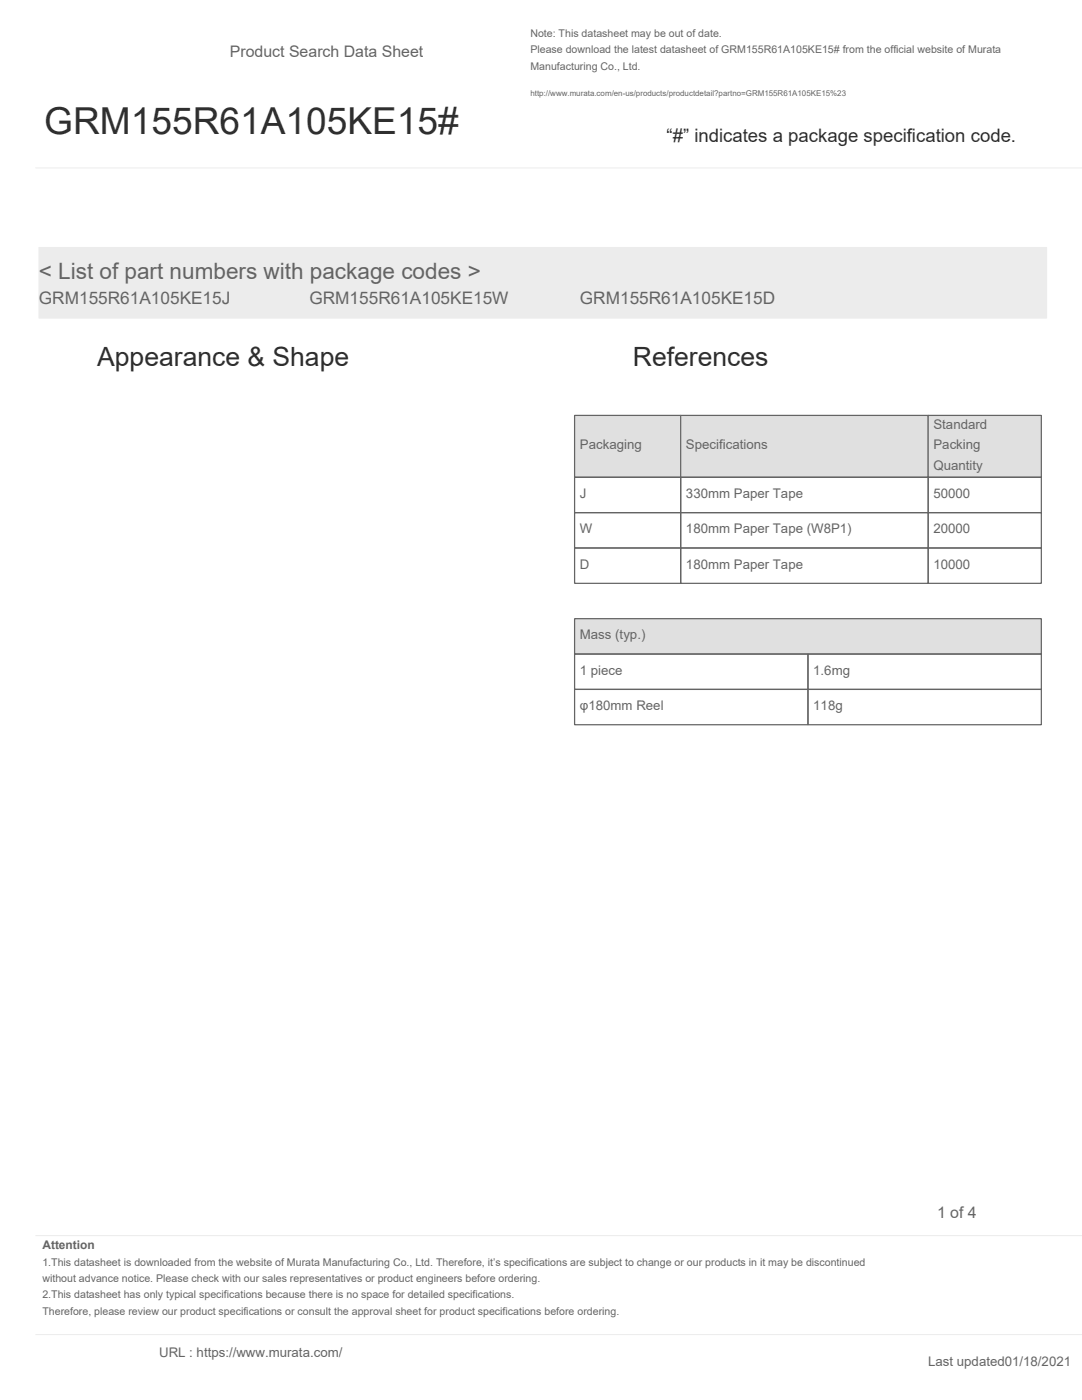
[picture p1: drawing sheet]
<svg xmlns="http://www.w3.org/2000/svg" width="216mm" height="279mm" viewBox="0 0 216 279" stroke-linecap="round" stroke-linejoin="round" font-family="sans-serif">
<defs><g id="words">
<text font-size="7.4" fill="#293036" x="8.8" y="26.8">GRM155R61A105KE15#</text>
<g font-size="5.3" fill="#293036">
<text x="19.4" y="73">Appearance &amp; Shape</text>
<text x="126.3" y="73">References</text>
</g>
<text font-size="4.5" fill="#5b6770" x="7.8" y="55.7">&lt; List of part numbers with package codes &gt;</text>
<text font-size="3.7" fill="#293036" x="133" y="28.4">“#” indicates a package specification code.</text>
<g font-size="3.4" fill="#5b6770">
<text x="7.8" y="60.6">GRM155R61A105KE15J</text>
<text x="61.7" y="60.6">GRM155R61A105KE15W</text>
<text x="115.7" y="60.6">GRM155R61A105KE15D</text>
</g>
<g font-size="3.2" fill="#5b6770">
<text x="45.9" y="11.3">Product Search Data Sheet</text>
<text x="187" y="243.1">1 of 4</text>
</g>
<g font-size="2.6" fill="#5b6770">
<text x="115.7" y="89.7">Packaging</text>
<text x="136.9" y="89.7">Specifications</text>
<text x="186.3" y="85.6">Standard</text>
<text x="186.3" y="89.7">Packing</text>
<text x="186.3" y="93.8">Quantity</text>
<text x="115.7" y="99.4">J</text>
<text x="136.9" y="99.4">330mm Paper Tape</text>
<text x="186.3" y="99.4">50000</text>
<text x="115.7" y="106.4">W</text>
<text x="136.9" y="106.4">180mm Paper Tape (W8P1)</text>
<text x="186.3" y="106.4">20000</text>
<text x="115.7" y="113.5">D</text>
<text x="136.9" y="113.5">180mm Paper Tape</text>
<text x="186.3" y="113.5">10000</text>
<text x="115.7" y="127.6">Mass (typ.)</text>
<text x="115.7" y="134.7">1 piece</text>
<text x="162.3" y="134.7">1.6mg</text>
<text x="115.7" y="141.7">φ180mm Reel</text>
<text x="162.3" y="141.7">118g</text>
<text x="31.7" y="270.8">URL : https://www.murata.com/</text>
<text x="185.2" y="272.5">Last updated01/18/2021</text>
</g>
<text font-size="2.4" fill="#5b6770" x="8.5" y="249.3">Attention</text>
<g font-size="2.1" fill="#5b6770">
<text x="105.8" y="7.4">Note: This datasheet may be out of date.</text>
<text x="105.8" y="10.7">Please download the latest datasheet of GRM155R61A105KE15# from the official website of Murata</text>
<text x="105.8" y="13.9">Manufacturing Co., Ltd.</text>
<text x="8.5" y="252.6">1.This datasheet is downloaded from the website of Murata Manufacturing Co., Ltd. Therefore, it’s specifications are subject to change or our products in it may be discontinued</text>
<text x="8.5" y="255.8">without advance notice. Please check with our sales representatives or product engineers before ordering.</text>
<text x="8.5" y="259.1">2.This datasheet has only typical specifications because there is no space for detailed specifications.</text>
<text x="8.5" y="262.4">Therefore, please review our product specifications or consult the approval sheet for product specifications before ordering.</text>
</g>
<text font-size="1.6" fill="#5b6770" x="105.8" y="19.2">http://www.murata.com/en-us/products/productdetail?partno=GRM155R61A105KE15%23</text>
</g></defs>
<path d="M7.1 33.5h208.8M7.1 246.6h208.8M7.1 266.3h208.8" fill="none" stroke="#ececec" stroke-width=".2"/>
<path d="M7.8 49.4h201v14.1h-201z" fill-rule="evenodd" fill="#ececec"/>
<path d="M7.8 49.4h201v14.1h-201z" fill="none" stroke="#ececec" stroke-width=".2"/>
<path d="M114.7 82.9h21.1v12.3h-21.1z" fill-rule="evenodd" fill="#dce1e5"/>
<path d="M114.7 82.9h21.1v12.3h-21.1z" fill="none" stroke="#5b6770" stroke-width=".25"/>
<path d="M135.8 82.9h49.4v12.3h-49.4z" fill-rule="evenodd" fill="#dce1e5"/>
<path d="M135.8 82.9h49.4v12.3h-49.4z" fill="none" stroke="#5b6770" stroke-width=".25"/>
<path d="M185.2 82.9h22.6v12.3h-22.6z" fill-rule="evenodd" fill="#dce1e5"/>
<path d="M114.7 95.2h21.1v7.1h-21.1zM135.8 95.2h49.4v7.1h-49.4zM185.2 82.9h22.6v12.3h-22.6zM185.2 95.2h22.6v7.1h-22.6zM114.7 102.3h21.1v7.1h-21.1zM114.7 109.4h21.1v7h-21.1zM135.8 102.3h49.4v7.1h-49.4zM135.8 109.4h49.4v7h-49.4zM185.2 102.3h22.6v7.1h-22.6zM185.2 109.4h22.6v7h-22.6z" fill="none" stroke="#5b6770" stroke-width=".25"/>
<path d="M114.7 123.5h93.1v7h-93.1z" fill-rule="evenodd" fill="#dce1e5"/>
<path d="M114.7 123.5h93.1v7h-93.1zM114.7 130.5h46.5v7.1h-46.5zM114.7 137.6h46.5v7h-46.5zM161.2 130.5h46.6v7.1h-46.6zM161.2 137.6h46.6v7h-46.6z" fill="none" stroke="#5b6770" stroke-width=".25"/>
<use href="#words"/>
</svg>
